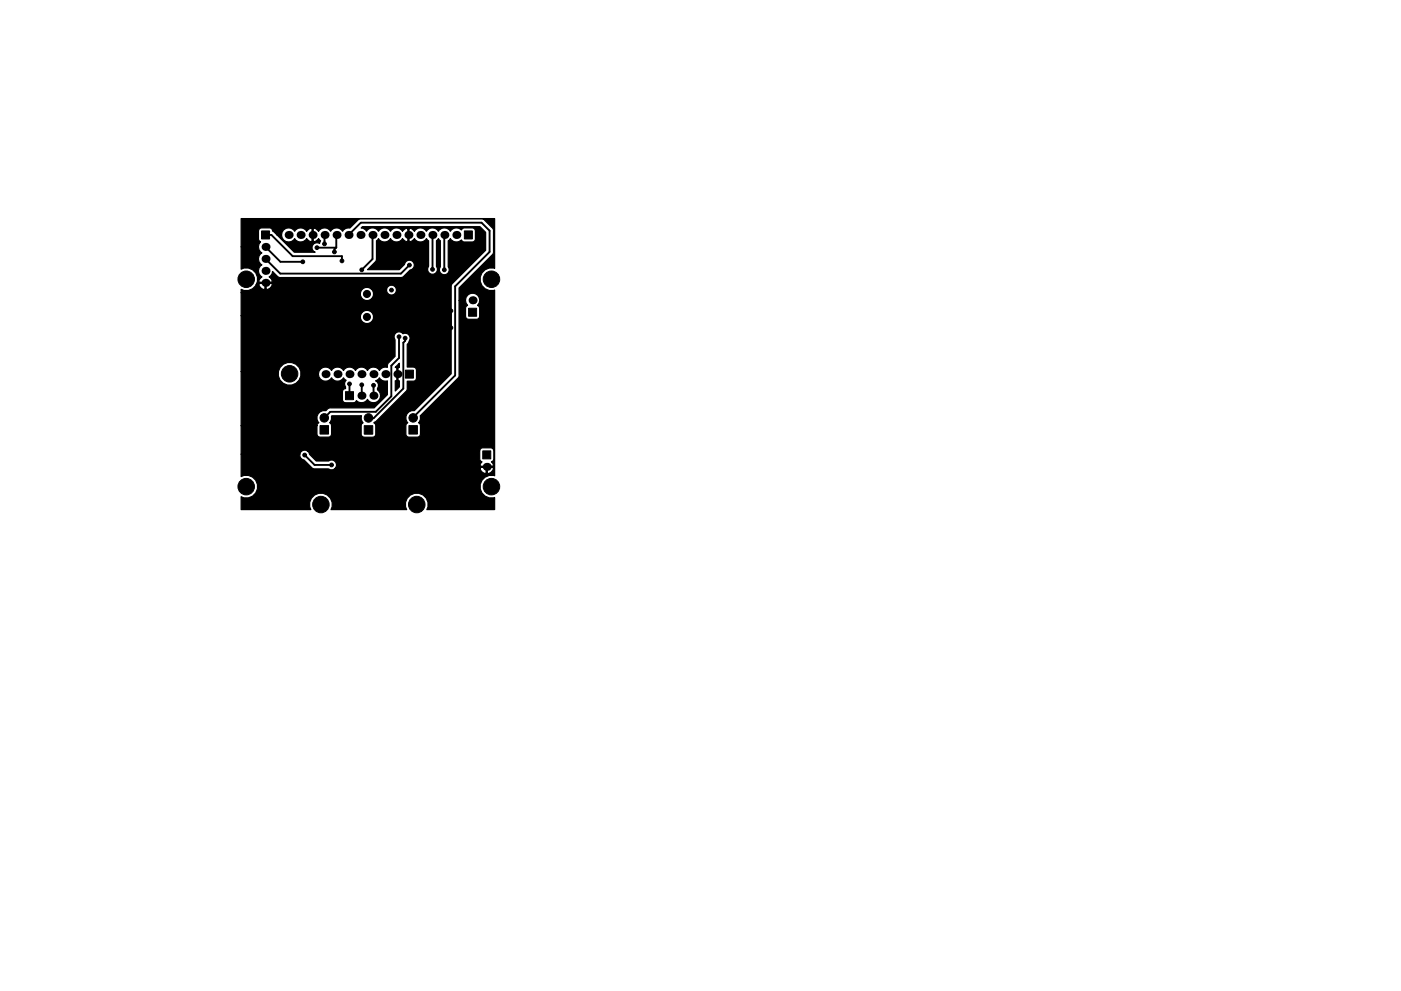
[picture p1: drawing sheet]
<svg xmlns="http://www.w3.org/2000/svg" width="297mm" height="210mm" viewBox="0 0 297 210" stroke-linecap="round" stroke-linejoin="round" font-family="sans-serif">
<g fill="#000" stroke="#000" stroke-width=".21">
<path d="M55.4 49h1.7v1.7h-1.7zM98.4 49h1.7v1.7h-1.7zM99.4 65.4h1.7v1.7h-1.7zM67.9 90.3h1.8v1.8h-1.8zM73.3 83.1h1.7v1.7h-1.7zM77.2 90.3h1.8v1.8h-1.8zM86 78.5h1.7v1.7h-1.7zM86.7 90.3h1.8v1.8h-1.8zM102.4 95.7h1.7v1.7h-1.7z"/>
<circle cx="52.2" cy="59.2" r="1.75"/>
<circle cx="64.2" cy="55.5" r=".4"/>
<circle cx="67.2" cy="52.5" r=".4"/>
<circle cx="68.8" cy="51.7" r=".4"/>
<circle cx="70.9" cy="53.4" r=".4"/>
<circle cx="72.5" cy="55.3" r=".4"/>
<circle cx="76.7" cy="57.2" r=".4"/>
<circle cx="86.8" cy="56.2" r=".4"/>
<circle cx="91.7" cy="57.1" r=".4"/>
<circle cx="94.2" cy="57.2" r=".4"/>
<circle cx="104.2" cy="59.2" r="1.75"/>
<circle cx="61.4" cy="79.3" r="1.75"/>
<circle cx="70.5" cy="64.5" r=".4"/>
<circle cx="77.8" cy="67.2" r=".75"/>
<circle cx="77.8" cy="62.4" r=".75"/>
<circle cx="82.7" cy="63.8" r=".4"/>
<circle cx="83" cy="61.5" r=".4"/>
<circle cx="84.6" cy="71.4" r=".4"/>
<circle cx="85.9" cy="71.7" r=".4"/>
<circle cx="95.6" cy="69.5" r=".4"/>
<circle cx="95.6" cy="65.9" r=".4"/>
<circle cx="100.2" cy="73.1" r=".4"/>
<circle cx="64" cy="98.6" r=".4"/>
<circle cx="64.6" cy="96.5" r=".4"/>
<circle cx="68.7" cy="88.7" r=".9"/>
<circle cx="70.3" cy="98.6" r=".4"/>
<circle cx="74.1" cy="81.4" r=".4"/>
<circle cx="76.7" cy="81.6" r=".4"/>
<circle cx="78.1" cy="88.7" r=".9"/>
<circle cx="79.2" cy="81.7" r=".4"/>
<circle cx="87.6" cy="88.7" r=".9"/>
<circle cx="95.5" cy="99.3" r=".4"/>
<circle cx="97" cy="84" r=".4"/>
<circle cx="52.2" cy="103.2" r="1.75"/>
<circle cx="68" cy="107" r="1.75"/>
<circle cx="88.4" cy="107" r="1.75"/>
<circle cx="104.2" cy="103.2" r="1.75"/>
</g>
<g fill="#000">
<circle cx="56.3" cy="57.5" r=".85"/>
<circle cx="56.3" cy="54.9" r=".85"/>
<circle cx="56.3" cy="52.4" r=".85"/>
<circle cx="61.2" cy="49.8" r=".85"/>
<circle cx="63.7" cy="49.8" r=".85"/>
<circle cx="66.3" cy="49.8" r=".85"/>
<circle cx="68.8" cy="49.8" r=".85"/>
<circle cx="71.4" cy="49.8" r=".85"/>
<circle cx="73.9" cy="49.8" r=".85"/>
<circle cx="76.4" cy="49.8" r=".85"/>
<circle cx="79" cy="49.8" r=".85"/>
<circle cx="81.5" cy="49.8" r=".85"/>
<circle cx="84.1" cy="49.8" r=".85"/>
<circle cx="86.6" cy="49.8" r=".85"/>
<circle cx="89.1" cy="49.8" r=".85"/>
<circle cx="91.7" cy="49.8" r=".85"/>
<circle cx="94.2" cy="49.8" r=".85"/>
<circle cx="96.8" cy="49.8" r=".85"/>
<circle cx="56.3" cy="60" r=".85"/>
<circle cx="69" cy="79.4" r=".85"/>
<circle cx="71.6" cy="79.4" r=".85"/>
<circle cx="74.1" cy="79.4" r=".85"/>
<circle cx="76.6" cy="79.4" r=".85"/>
<circle cx="79.2" cy="79.4" r=".85"/>
<circle cx="81.7" cy="79.4" r=".85"/>
<circle cx="84.3" cy="79.4" r=".85"/>
<circle cx="100.2" cy="63.7" r=".85"/>
<circle cx="76.6" cy="83.9" r=".85"/>
<circle cx="79.2" cy="83.9" r=".85"/>
<circle cx="103.2" cy="99" r=".85"/>
</g>
<g fill="none" stroke="#000" stroke-width=".4">
<path d="M56.3 52.4l3.2 3.1h4.7M56.3 49.8h1.3l4.4 4.5h10.5v1M56.3 54.9l3.1 3.1h25.6l1.8-1.8M67.2 52.5h4M68.8 49.9v1.8M71.4 49.8l-.1 2.7-.4 .4v.5M73.9 49.8l2.6-2.6h25.6l1.7 1.7v4.5l-7.3 7.3v18.9l-9 9M79 49.8v5.2l-2.3 2.2M91.7 49.9v7.2M94.2 49.8v7.4M70.5 64.5h-.6l-2.8 2.8h-10.5M84.6 71.4v4.5l-1.6 1.7v6.5l-3.3 3.3h-9.7l-1.3 1.3"/>
<path d="M85.9 71.7v.6l-.4 .4v9.7l-6.3 6.3-1.1-.1M95.6 65.9v3.6M64.6 96.5l2.1 2.1h3.6M74.1 81.4v2.5M76.7 81.6l-.1 2.3M79.2 81.7v2.2"/>
</g>
<path d="M51.1 46.4h53.8v10.5a2.41 2.41 0 0 0-3.1 2.3 2.41 2.41 0 0 0 3.1 2.4v39.3h-.2a2.42 2.42 0 0 0-2.9 2.4 2.42 2.42 0 0 0 3.1 2.3v2.5h-14.4a2.4 2.4 0 0 0-2.1-3.5 2.4 2.4 0 0 0-2.2 3.5h-16l.2-.6a2.42 2.42 0 0 0-2.7-2.9 2.42 2.42 0 0 0-1.8 3.5h-14.8v-2.7a2.4 2.4 0 0 0 3.5-2.2 2.4 2.4 0 0 0-3.5-2.1v-4.8h12.5a1.04 1.04 0 0 0 .9 1.3l1.9 1.8 3.3 .1a1 1 0 0 0 1.3-.1h30.8l.5 .8 .5 .3 .3-.1v-1.2h.2v1.2a.99 .99 0 0 0 1.2-1.2h-2.6l-.1 .2h-30.8l.2-.2a1.05 1.05 0 0 0-.2-1.3 1.05 1.05 0 0 0-1.3-.1h-2.7l-1.4-1.4-.4-.7h36.5l.1 1.9 .4 .4-.4 .7 .1 .2h2.6l.1-.2-.4-.7 .4-.4 .1-1.9a.65 .65 0 0 0-.6-.7l-2 .1-.4 .6h-36.5a1.05 1.05 0 0 0-1.6 .6h-12.5v-6h16.1v1.8a.65 .65 0 0 0 .7 .6h1.8l.5-.4 .1-2-.4-.6a1.43 1.43 0 0 0 .4-1.4l.1-.1h6.3a1.39 1.39 0 0 0 .3 1.5l-.4 .6v2.1l.6 .4h1.8a.65 .65 0 0 0 .7-.7v-1.8l-.4-.6 .5-.3 6.3-6.4 .3-.6-.1-1.5h1.4l.4-.2 .2-.5v-1.7a.65 .65 0 0 0-.6-.6h-1.4v-4.9l.4-.6a1.05 1.05 0 0 0 0-1.3 1.05 1.05 0 0 0-1.3-.3 1.05 1.05 0 0 0-1.4-.2 1.05 1.05 0 0 0-.2 1.5v3.5l-1.4 1.4-.2 .3-.1 .6a1.48 1.48 0 0 0-1.7 .7 1.48 1.48 0 0 0-2.5 0 1.48 1.48 0 0 0-2.5 0 1.48 1.48 0 0 0-2.6 0 1.48 1.48 0 0 0-2.5 0 1.5 1.5 0 0 0-2.3-.4 1.5 1.5 0 0 0 0 2.3 1.5 1.5 0 0 0 2.3-.3 1.48 1.48 0 0 0 2.5 0l.6 .5a1 1 0 0 0-.1 1.4v.4a.65 .65 0 0 0-.7 .6v1.7l.4 .6h2l.4-.1 .2-.3a1.51 1.51 0 0 0 2.3-.3 1.49 1.49 0 0 0 2.3 .4 1.49 1.49 0 0 0-.2-2.4l.1-.4a1.03 1.03 0 0 0-.5-1.5l.7-.4 .1-.2 .2 .2a1.55 1.55 0 0 0 1.5 .4v2.9l-2.8 2.8h-9.3l-.3 .1-.6 .5a1.54 1.54 0 0 0-1.7 .8 1.54 1.54 0 0 0 .2 1.8l-.4 .6h-16.1v-11.5h7.9v1a2.43 2.43 0 0 0 3.8 1.5 2.43 2.43 0 0 0 0-4 2.43 2.43 0 0 0-3.8 1.5h-7.9v-11.8h25.3v.5a1.41 1.41 0 0 0 2.2 .9 1.41 1.41 0 0 0 0-2.3 1.41 1.41 0 0 0-2.2 .9h-25.3v-4.9h25.3v.5a1.4 1.4 0 0 0 2.1 1 1.4 1.4 0 0 0 .2-2.3h3.3v.5a1.06 1.06 0 0 0 1.6 .6 1.06 1.06 0 0 0 0-1.7 1.06 1.06 0 0 0-1.6 .6h-3.3l-.1-.1a1.41 1.41 0 0 0-2.2 .9h-25.3v-.7a2.3 2.3 0 0 0 3.2-1h.6l.5 .8 .5 .2 .3-.1v-1.2h.2v1.2a.99 .99 0 0 0 1.2-1.2h-2.6l-.1 .3h-.6l.3-.7a2.39 2.39 0 0 0-.9-2.4 2.39 2.39 0 0 0-2.6-.2v-4.7h3.7l.1 .6 .6 .7-.3 .2a1.48 1.48 0 0 0 .3 2.3 1.46 1.46 0 0 0 0 2.6l-.5 .4-.1 .5 .1 .2h2.6l.1-.2-.1-.5-.5-.4 .6-.8 .1-.4 1 1.1 .6 .2h25.6l.6-.2 1.4-1.4a1.05 1.05 0 0 0 .5-1.8 1.05 1.05 0 0 0-1.7 .6l-1.1 1.1h-6.8l1.9-1.9v-4.2l.5-.5 .1 .3a1.51 1.51 0 0 0 2.4-.3 1.48 1.48 0 0 0 2.5 0l.5 .5 .4 .2 .3-.1v-2.7h.2v2.7l.3 .1 .4-.2 .5-.5 .2 .3a1.51 1.51 0 0 0 2.3-.3l.5 .5-.1 5.5a1.05 1.05 0 0 0 .9 1.6 1.05 1.05 0 0 0 .8-1.7v-5.4l.5-.5 .4 .5v5.5a1.05 1.05 0 0 0 .1 1.4 1.05 1.05 0 0 0 1.4 0 1.05 1.05 0 0 0 .1-1.4v-5.5l.5-.5 .2 .3a1.56 1.56 0 0 0 2.1 0l.2 .3 .4 .1h2l.4-.6v-1.7a.65 .65 0 0 0-.7-.6h-1.7l-.6 .4a1.51 1.51 0 0 0-2.3 .3 1.48 1.48 0 0 0-2.5 0 1.48 1.48 0 0 0-2.6 0 1.48 1.48 0 0 0-2.5 0l-.5-.5-.4-.2-.3 .1-.5-.1-.4 .2-.5 .5-.2-.3a1.51 1.51 0 0 0-2.3 .3 1.48 1.48 0 0 0-2.5 0 1.48 1.48 0 0 0-2.6 0 1.29 1.29 0 0 0-1.1-.7l.2-.3h25l1.2 1.2v3.8l-7.3 7.3v18.9l-7.9 7.8a1.54 1.54 0 0 0-1.6 .8 1.54 1.54 0 0 0 .3 1.8l-.4 .6v2l.6 .4h1.8a.65 .65 0 0 0 .6-.6v-1.8l-.4-.6 .4-.7v-.8l8.2-8.2v-16.3h1.4l.1 .6 .3 .5-.2 .1-.2 .5v1.7l.2 .5 .5 .1h1.7a.65 .65 0 0 0 .6-.6v-1.7l-.4-.6a1.51 1.51 0 0 0-.5-2.5 1.51 1.51 0 0 0-2.1 1.4h-1.4v-2.6l7.3-7.3v-5.2l-2.2-2.1-25.9-.1-.6 .2-1.7 1.8h-.2a1.37 1.37 0 0 0-1.4 .7 1.48 1.48 0 0 0-2.5 0 1.48 1.48 0 0 0-2.6 0l-.5-.5-.4-.2-.2 .1v2.7l.2 .1 .4-.2 .5-.5 .5 .5-.2 .6-.4-.2a1.04 1.04 0 0 0-1.2 .7 1.04 1.04 0 0 0 .6 1.3h-4.4l-3.7-3.7h1l.1 .6a1.51 1.51 0 0 0 2.7 .2 1.48 1.48 0 0 0 2.5 0l.5 .5 .4 .2 .3-.1v-2.7l-.3-.1-.4 .2-.5 .5-.2-.3a1.51 1.51 0 0 0-2.3 .3 1.5 1.5 0 0 0-1.7-.7 1.5 1.5 0 0 0-1.1 1.4h-1l-.9-.8a.65 .65 0 0 0-.7-.6h-1.7l-.5 .4-.1 1.9 .2 .5 .2 .1-.3 .5-.1 .6h-3.7zM83.8 77.9l.9-.8v.9l-.3 .1v2.6l.3 .1v1.3l-.9 .9v-2.2l.3-.1v-2.6z" fill="#000" stroke="#000" stroke-width=".25"/>
</svg>
